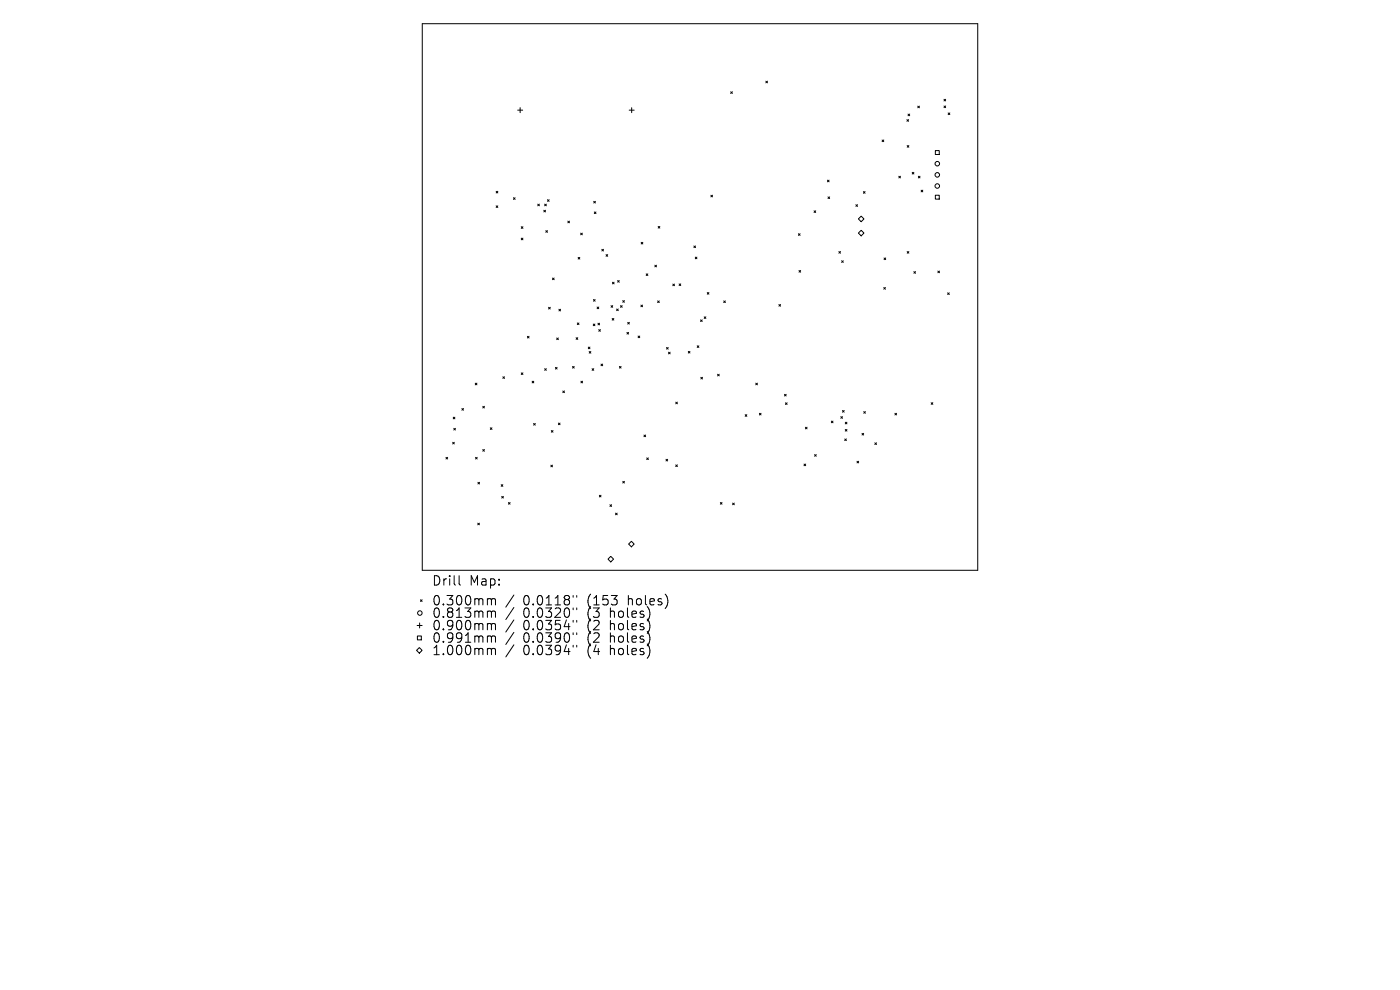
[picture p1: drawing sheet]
<svg xmlns="http://www.w3.org/2000/svg" width="297mm" height="210mm" viewBox="0 0 297 210" stroke-linecap="round" stroke-linejoin="round" font-family="sans-serif">
<defs><g id="words">
<g font-size="2.8">
<text x="91.6" y="124.5">Drill</text>
<text x="99.6" y="124.5">Map:</text>
<text x="91.6" y="128.7">0.300mm</text>
<text x="91.6" y="131.3">0.813mm</text>
<text x="111" y="128.7">0.0118&quot;</text>
<text x="111" y="131.3">0.0320&quot;</text>
<text x="124.7" y="128.7">(153</text>
<text x="124.7" y="131.3">(3</text>
<text x="129.7" y="131.3">holes)</text>
<text x="133.5" y="128.7">holes)</text>
<text x="91.6" y="134">0.900mm</text>
<text x="91.6" y="136.6">0.991mm</text>
<text x="111" y="134">0.0354&quot;</text>
<text x="111" y="136.6">0.0390&quot;</text>
<text x="124.7" y="134">(2</text>
<text x="124.7" y="136.6">(2</text>
<text x="129.7" y="134">holes)</text>
<text x="129.7" y="136.6">holes)</text>
<text x="91.6" y="139.3">1.000mm</text>
<text x="111" y="139.3">0.0394&quot;</text>
<text x="124.7" y="139.3">(4</text>
<text x="129.7" y="139.3">holes)</text>
</g>
</g></defs>
<g fill="none" stroke="#000" stroke-width=".21">
<path d="M89.6 5h117.8v116h-117.8zM155 19.5l.4 .3M155.4 19.5l-.4 .3M162.5 17.2l.3 .4M162.8 17.2l-.3 .4M109.8 23.4h1.1M110.3 22.8v1.1M133.5 23.4h1M134 22.8v1.1M175.5 38.2l.4 .4M175.9 38.2l-.4 .4M187.1 29.7l.4 .4"/>
<path d="M187.5 29.7l-.4 .4M190.7 37.4l.3 .3M191 37.4l-.3 .3M192.4 25.4l.3 .3M192.5 30.9l.3 .3M192.6 24.2l.4 .4M192.7 25.4l-.3 .3M192.8 30.9l-.3 .3M193 24.2l-.4 .4M193.5 36.6l.4 .3M193.9 36.6l-.4 .3M194.7 22.5l.4 .4"/>
<path d="M194.8 37.4l.4 .3M195.1 22.5l-.4 .4M195.2 37.4l-.4 .3M198.4 31.9h.9v.9h-.9zM200.3 21.1l.3 .3M200.3 22.5l.3 .3M200.6 21.1l-.3 .3M200.6 22.5l-.3 .3M201.1 24l.4 .3M201.5 24l-.4 .3M105.3 40.6l.3 .3M105.3 43.7l.3 .3"/>
<path d="M105.6 40.6l-.3 .3M105.6 43.7l-.3 .3M108.9 41.9l.4 .4M109.3 41.9l-.4 .4M110.6 48.1l.3 .3M110.6 50.5l.3 .4M110.9 48.1l-.3 .3M110.9 50.5l-.3 .4M114.1 43.3l.3 .4M114.4 43.3l-.3 .4M115.4 44.6l.3 .4M115.6 43.3l.3 .4"/>
<path d="M115.7 44.6l-.3 .4M115.8 48.9l.3 .4M115.9 43.3l-.3 .4M116.1 48.9l-.3 .4M116.1 42.4l.4 .3M116.5 42.4l-.4 .3M117.2 59l.4 .3M117.6 59l-.4 .3M120.5 46.9l.3 .4M120.8 46.9l-.3 .4M122.6 54.6l.4 .4M123 54.6l-.4 .4"/>
<path d="M123.2 49.5l.3 .3M123.5 49.5l-.3 .3M126 42.7l.3 .4M126.1 45l.3 .3M126.3 42.7l-.3 .4M126.4 45l-.3 .3M127.7 52.9l.3 .3M128 52.9l-.3 .3M128.6 54l.3 .4M128.9 54l-.3 .4M129.9 59.9l.4 .3M130.3 59.9l-.4 .3"/>
<path d="M131 59.5l.4 .4M131.4 59.5l-.4 .4M136 51.4l.4 .4M136.4 51.4l-.4 .4M137.1 58.1l.3 .3M137.4 58.1l-.3 .3M138.9 56.3l.4 .3M139.3 56.3l-.4 .3M139.6 48l.4 .4M140 48l-.4 .4M147.2 52.2l.4 .3M147.5 54.5l.4 .4"/>
<path d="M147.6 52.2l-.4 .3M147.9 54.5l-.4 .4M150.8 41.4l.4 .4M151.2 41.4l-.4 .4M169.4 49.6l.3 .3M169.5 57.4l.4 .3M169.7 49.6l-.3 .3M169.9 57.4l-.4 .3M172.7 44.7l.4 .4M173.1 44.7l-.4 .4M175.7 41.8l.3 .3M176 41.8l-.3 .3"/>
<path d="M178 53.4l.3 .3M178.3 53.4l-.3 .3M178.6 55.3l.3 .4M178.9 55.3l-.3 .4M181.6 43.4l.3 .4M181.9 43.4l-.3 .4M182.1 46.4l.6-.6 .6 .6-.6 .6zM182.1 49.4l.6-.5 .6 .5-.6 .6zM183.2 40.6l.3 .4M183.5 40.6l-.3 .4M187.5 54.7l.4 .4M187.9 54.7l-.4 .4"/>
<path d="M192.5 53.4l.3 .3M192.8 53.4l-.3 .3M193.9 57.6l.3 .4M194.2 57.6l-.3 .4M195.4 40.3l.4 .4M195.8 40.3l-.4 .4M198.4 41.4h.9v.8h-.9zM199 57.5l.3 .4M199.3 57.5l-.3 .4M106.7 79.9l.3 .4M107 79.9l-.3 .4M110.6 79.1l.3 .3"/>
<path d="M110.9 79.1l-.3 .3M111.9 71.3l.3 .4M112.2 71.3l-.3 .4M115.6 78.2l.3 .4M115.9 78.2l-.3 .4M116.4 65.2l.3 .3M116.7 65.2l-.3 .3M117.8 77.9l.4 .4M118.1 71.7l.4 .4M118.2 77.9l-.4 .4M118.5 71.7l-.4 .4M118.6 65.6l.3 .4"/>
<path d="M118.9 65.6l-.3 .4M121.5 77.7l.3 .4M121.8 77.7l-.3 .4M122.2 71.6l.4 .4M122.5 68.5l.3 .4M122.6 71.6l-.4 .4M122.8 68.5l-.3 .4M124.8 73.6l.4 .4M125 74.6l.3 .3M125.2 73.6l-.4 .4M125.3 74.6l-.3 .3M125.6 78.2l.4 .4"/>
<path d="M125.9 68.7l.3 .4M125.9 63.5l.4 .4M126 78.2l-.4 .4M126.2 68.7l-.3 .4M126.3 63.5l-.4 .4M126.7 65.1l.3 .4M126.9 68.6l.3 .3M127 69.9l.4 .4M127 65.1l-.3 .4M127.2 68.6l-.3 .3M127.4 69.9l-.4 .4M127.5 77.2l.4 .4"/>
<path d="M127.9 77.2l-.4 .4M129.6 64.8l.4 .4M129.9 67.6l.3 .3M130 64.8l-.4 .4M130.2 67.6l-.3 .3M130.8 65.5l.4 .4M131.2 65.5l-.4 .4M131.4 77.7l.4 .4M131.6 64.8l.4 .4M131.8 77.7l-.4 .4M132 64.8l-.4 .4M132.1 63.8l.4 .3"/>
<path d="M132.5 63.8l-.4 .3M133 70.5l.4 .4M133.2 68.4l.3 .3M133.4 70.5l-.4 .4M133.5 68.4l-.3 .3M135.4 71.3l.3 .3M135.7 71.3l-.3 .3M136 64.7l.3 .4M136.3 64.7l-.3 .4M139.5 63.8l.4 .4M139.9 63.8l-.4 .4M141.4 73.7l.4 .4"/>
<path d="M141.8 73.7l-.4 .4M141.8 74.7l.4 .4M142.2 74.7l-.4 .4M142.7 60.3l.4 .3M143.1 60.3l-.4 .3M144.1 60.2l.3 .4M144.4 60.2l-.3 .4M146 74.5l.4 .4M146.4 74.5l-.4 .4M147.9 73.4l.4 .3M148.3 73.4l-.4 .3M148.6 67.9l.4 .3"/>
<path d="M149 67.9l-.4 .3M149.4 67.2l.3 .4M149.7 67.2l-.3 .4M150 62.1l.4 .3M150.4 62.1l-.4 .3M152.2 79.4l.4 .3M152.6 79.4l-.4 .3M153.5 63.8l.4 .4M153.9 63.8l-.4 .4M165.2 64.6l.4 .4M165.6 64.6l-.4 .4M187.5 61l.3 .3"/>
<path d="M187.8 61l-.3 .3M201 62.1l.4 .4M201.4 62.1l-.4 .4M94.6 97l.4 .4M95 97l-.4 .4M96 93.8l.4 .4M96.1 88.5l.4 .4M96.3 90.9l.3 .3M96.4 93.8l-.4 .4M96.5 88.5l-.4 .4M96.6 90.9l-.3 .3M98 86.7l.3 .3"/>
<path d="M98.3 86.7l-.3 .3M100.8 81.3l.4 .3M100.9 97l.3 .4M101.2 81.3l-.4 .3M101.2 97l-.3 .4M102.4 86.2l.4 .3M102.4 95.4l.4 .3M102.8 86.2l-.4 .3M102.8 95.4l-.4 .3M104 90.7l.4 .4M104.4 90.7l-.4 .4M112.9 80.9l.3 .3"/>
<path d="M113.2 89.8l.4 .4M113.2 80.9l-.3 .3M113.6 89.8l-.4 .4M116.9 98.7l.3 .3M117 91.3l.3 .4M117.2 98.7l-.3 .3M117.3 91.3l-.3 .4M118.5 89.7l.3 .4M118.8 89.7l-.3 .4M119.4 82.9l.4 .4M119.8 82.9l-.4 .4M123.2 80.9l.4 .3"/>
<path d="M123.6 80.9l-.4 .3M136.6 92.3l.4 .3M137 92.3l-.4 .3M137.2 97.1l.4 .4M137.6 97.1l-.4 .4M141.3 97.4l.3 .4M141.6 97.4l-.3 .4M143.4 85.3l.3 .4M143.4 98.6l.3 .4M143.7 85.3l-.3 .4M143.7 98.6l-.3 .4M148.7 80l.3 .4"/>
<path d="M149 80l-.3 .4M158.1 88l.3 .3M158.4 88l-.3 .3M160.3 81.3l.4 .3M160.7 81.3l-.4 .3M161.1 87.7l.4 .3M161.5 87.7l-.4 .3M166.4 83.6l.4 .4M166.6 85.5l.4 .3M166.8 83.6l-.4 .4M167 85.5l-.4 .3M170.6 98.4l.3 .4"/>
<path d="M170.9 90.6l.3 .4M170.9 98.4l-.3 .4M171.2 90.6l-.3 .4M172.8 96.4l.4 .4M173.2 96.4l-.4 .4M176.4 89.3l.3 .4M176.7 89.3l-.3 .4M178.4 88.4l.3 .3M178.7 88.4l-.3 .3M178.7 87.1l.4 .3M179.1 87.1l-.4 .3M179.2 93.1l.4 .4"/>
<path d="M179.3 89.6l.4 .3M179.3 91.1l.4 .4M179.6 93.1l-.4 .4M179.7 89.6l-.4 .3M179.7 91.1l-.4 .4M181.8 97.8l.4 .4M182.2 97.8l-.4 .4M182.9 91.9l.3 .4M183.2 91.9l-.3 .4M183.2 87.3l.4 .4M183.6 87.3l-.4 .4M185.6 93.9l.3 .4"/>
<path d="M185.9 93.9l-.3 .4M189.9 87.7l.3 .3M190.2 87.7l-.3 .3M197.5 85.4l.4 .4M197.9 85.4l-.4 .4M101.4 111l.3 .3M101.4 102.3l.3 .4M101.7 111l-.3 .3M101.7 102.3l-.3 .4M106.3 102.8l.4 .4M106.4 105.3l.4 .4M106.7 102.8l-.4 .4"/>
<path d="M106.8 105.3l-.4 .4M107.9 106.6l.3 .4M108.2 106.6l-.3 .4M127.1 105.1l.4 .3M127.5 105.1l-.4 .3M129.4 107.1l.3 .3M129.6 118l.6 .6-.6 .6-.6-.6zM129.7 107.1l-.3 .3M130.6 108.8l.3 .4M130.9 108.8l-.3 .4M132.1 102.1l.4 .4M132.5 102.1l-.4 .4"/>
<path d="M133.9 114.8l.6 .6-.6 .6-.5-.6zM152.8 106.6l.4 .4M153.2 106.6l-.4 .4M155.4 106.7l.4 .4M155.8 106.7l-.4 .4M88.4 138l.6-.6 .6 .6-.6 .6zM88.5 132.7h1.1M88.6 134.9h.8v.8h-.8zM89 132.2v1M89.2 127.2l.4 .4M89.6 127.2l-.4 .4M97.4 122.1v1.7l.3 .3"/>
<path d="M103.7 127l.5 .1 .1 .2M103.7 129.6h.3l.3 .3M103.7 132.3h.3l.3 .3M103.7 134.9h.3l.3 .3M103.7 137.5l.5 .1 .1 .2M104.3 127.3l.2-.3 .5 .1 .1 1.2M104.3 127.3v1M104.3 129.9v1.1M104.3 132.6v1M104.3 135.2v1M104.3 137.8v1.1M104.3 129.9l.2-.3 .5 .1 .1 1.3"/>
<path d="M104.3 132.6l.2-.3 .5 .1 .1 1.2M104.3 135.2l.2-.3 .5 .1 .1 1.2M104.3 137.8l.2-.3 .5 .1 .1 1.3M109 126.2l-1.7 2.6M109 128.9l-1.7 2.5M109 131.5l-1.7 2.6M109 134.1l-1.7 2.6M109 136.8l-1.7 2.6M121.6 126.3v.4M121.6 129v.3M121.6 131.6v.4M121.6 134.2v.4"/>
<path d="M121.6 136.9v.4M122.4 126.3v.4M122.4 129v.3M122.4 131.6v.4M122.4 134.2v.4M122.4 136.9v.4"/>
<circle cx="198.8" cy="34.7" r=".48"/>
<circle cx="198.8" cy="37.1" r=".48"/>
<circle cx="198.8" cy="39.5" r=".48"/>
<circle cx="89.1" cy="130" r=".48"/>
</g>
<use href="#words"/>
</svg>
